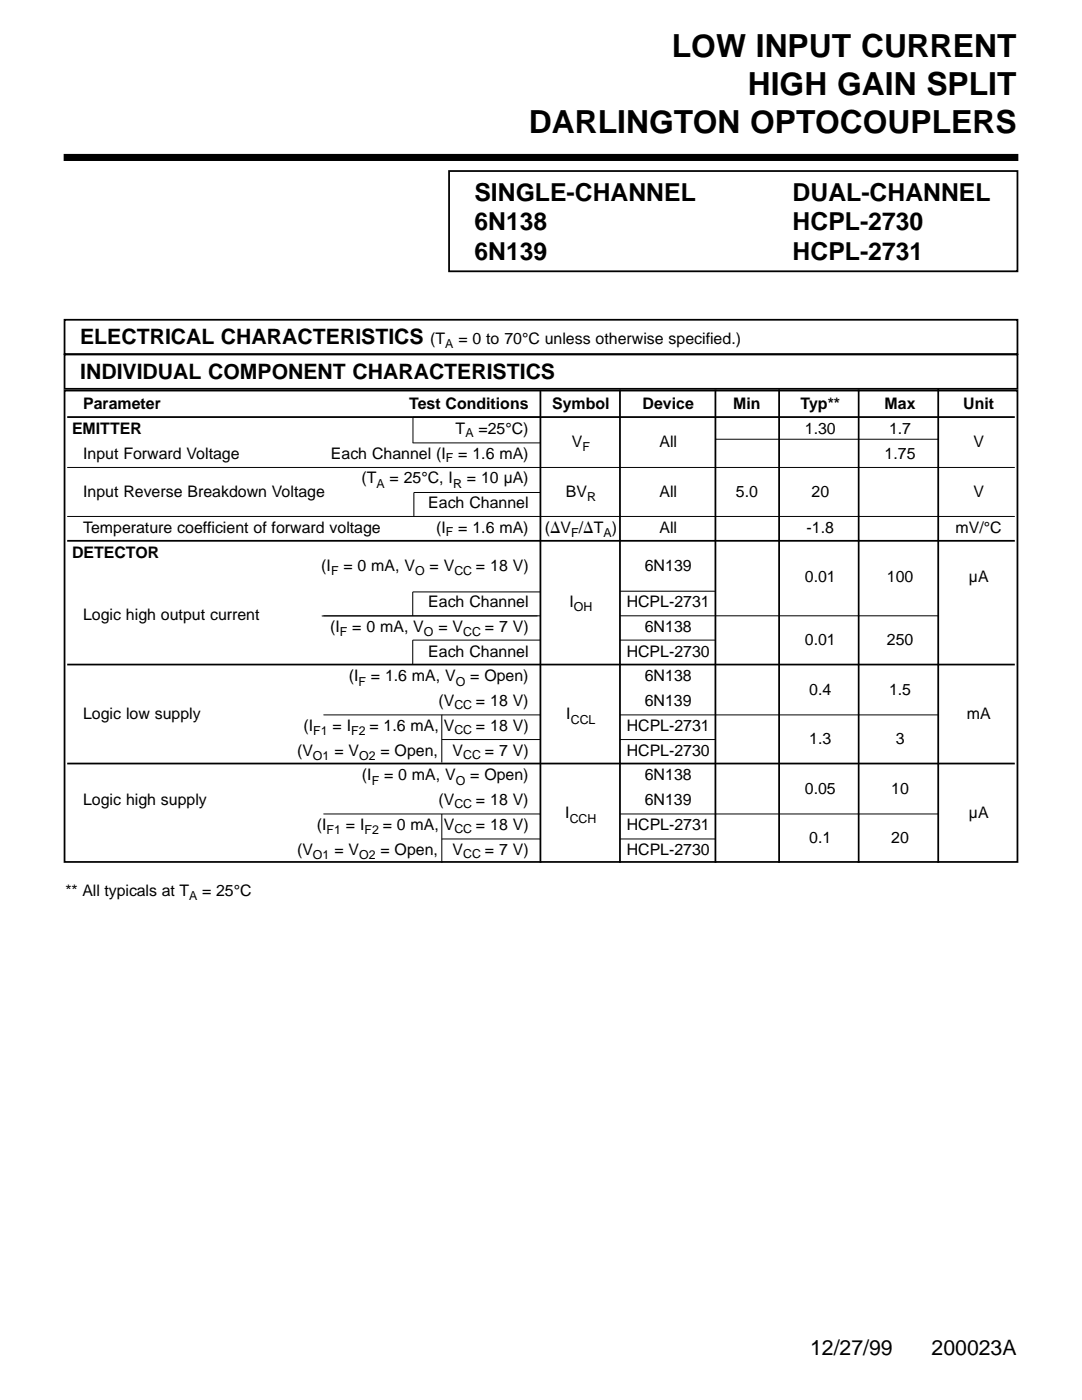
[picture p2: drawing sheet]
<svg xmlns="http://www.w3.org/2000/svg" width="216mm" height="279mm" viewBox="0 0 216 279" stroke-linecap="round" stroke-linejoin="round" font-family="sans-serif">
<defs><g id="words">
<g font-size="6.3">
<text x="134.1" y="11.3">LOW INPUT CURRENT</text>
<text x="149.2" y="18.9">HIGH GAIN SPLIT</text>
<text x="105.5" y="26.6">DARLINGTON OPTOCOUPLERS</text>
</g>
<g font-size="4.9">
<text x="94.7" y="40">SINGLE-CHANNEL</text>
<text x="158.2" y="40">DUAL-CHANNEL</text>
<text x="94.7" y="46">6N138</text>
<text x="158.2" y="46">HCPL-2730</text>
<text x="94.7" y="51.9">6N139</text>
<text x="158.2" y="51.9">HCPL-2731</text>
</g>
<g font-size="4.2">
<text x="16" y="68.7">ELECTRICAL CHARACTERISTICS</text>
<text x="16" y="75.7">INDIVIDUAL COMPONENT CHARACTERISTICS</text>
<text x="161.7" y="270.5">12/27/99</text>
<text x="185.9" y="270.5">200023A</text>
</g>
<g font-size="3.2">
<text x="85.8" y="68.7">(T</text>
<text x="91.5" y="68.7">= 0 to 70°C unless otherwise specified.)</text>
<text x="16.6" y="81.7">Parameter</text>
<text x="81.6" y="81.7">Test Conditions</text>
<text x="110.2" y="81.7">Symbol</text>
<text x="128.2" y="81.7">Device</text>
<text x="146.3" y="81.7">Min</text>
<text x="159.7" y="81.7">Typ**</text>
<text x="176.5" y="81.7">Max</text>
<text x="192.2" y="81.7">Unit</text>
<text x="14.4" y="86.6">EMITTER</text>
<text x="90.9" y="86.6">T</text>
<text x="95.5" y="86.6">=25°C)</text>
<text x="114.1" y="89.3">V</text>
<text x="131.6" y="89.3">All</text>
<text x="160.6" y="86.6">1.30</text>
<text x="177.4" y="86.6">1.7</text>
<text x="194.2" y="89.3">V</text>
<text x="16.6" y="91.5">Input Forward Voltage</text>
<text x="66" y="91.5">Each Channel (I</text>
<text x="91.5" y="91.5">= 1.6 mA)</text>
<text x="176.5" y="91.5">1.75</text>
<text x="16.6" y="99.1">Input Reverse Breakdown Voltage</text>
<text x="72.1" y="96.5">(T</text>
<text x="77.7" y="96.5">= 25°C, I</text>
<text x="85.4" y="101.4">Each Channel</text>
<text x="93.1" y="96.5">= 10 µA)</text>
<text x="112.9" y="99.1">BV</text>
<text x="131.6" y="99.1">All</text>
<text x="146.8" y="99.1">5.0</text>
<text x="161.9" y="99.1">20</text>
<text x="194.2" y="99.1">V</text>
<text x="16.6" y="106.4">Temperature coefficient of forward voltage</text>
<text x="87" y="106.4">(I</text>
<text x="91.5" y="106.4">= 1.6 mA)</text>
<text x="108.7" y="106.4">(#V /#T )</text>
<text x="131.6" y="106.4">All</text>
<text x="161" y="106.4">-1.8</text>
<text x="190.7" y="106.4">mV/°C</text>
<text x="14.4" y="111.3">DETECTOR</text>
<text x="64.1" y="113.9">(I</text>
<text x="68.5" y="113.9">= 0 mA, V</text>
<text x="85.7" y="113.9">= V</text>
<text x="95" y="113.9">= 18 V)</text>
<text x="128.7" y="113.9">6N139</text>
<text x="160.6" y="116.2">0.01</text>
<text x="177" y="116.2">100</text>
<text x="193.3" y="116.2">µA</text>
<text x="16.6" y="123.8">Logic high output current</text>
<text x="85.4" y="121.2">Each Channel</text>
<text x="113.6" y="121.2">I</text>
<text x="125" y="121.2">HCPL-2731</text>
<text x="65.9" y="126.1">(I</text>
<text x="70.3" y="126.1">= 0 mA, V</text>
<text x="85.4" y="131.1">Each Channel</text>
<text x="87.5" y="126.1">= V</text>
<text x="96.7" y="126.1">= 7 V)</text>
<text x="125" y="131.1">HCPL-2730</text>
<text x="128.7" y="126.1">6N138</text>
<text x="160.6" y="128.8">0.01</text>
<text x="177" y="128.8">250</text>
<text x="69.6" y="136">(I</text>
<text x="74" y="136">= 1.6 mA, V</text>
<text x="93.8" y="136">= Open)</text>
<text x="128.7" y="136">6N138</text>
<text x="16.6" y="143.6">Logic low supply</text>
<text x="87.5" y="140.9">(V</text>
<text x="95" y="140.9">= 18 V)</text>
<text x="113" y="143.6">I</text>
<text x="128.7" y="140.9">6N139</text>
<text x="161.5" y="138.6">0.4</text>
<text x="177.4" y="138.6">1.5</text>
<text x="192.9" y="143.6">mA</text>
<text x="60.6" y="145.9">(I</text>
<text x="66.4" y="145.9">= I</text>
<text x="73.7" y="145.9">= 1.6 mA, V</text>
<text x="95" y="145.9">= 18 V)</text>
<text x="125" y="145.9">HCPL-2731</text>
<text x="161.5" y="148.5">1.3</text>
<text x="178.7" y="148.5">3</text>
<text x="59.3" y="150.8">(V</text>
<text x="66.7" y="150.8">= V</text>
<text x="72.2" y="155.8">(I</text>
<text x="75.9" y="150.8">= Open,</text>
<text x="76.6" y="155.8">= 0 mA, V</text>
<text x="90.3" y="150.8">V</text>
<text x="93.8" y="155.8">= Open)</text>
<text x="96.7" y="150.8">= 7 V)</text>
<text x="125" y="150.8">HCPL-2730</text>
<text x="128.7" y="155.8">6N138</text>
<text x="16.6" y="160.7">Logic high supply</text>
<text x="87.5" y="160.7">(V</text>
<text x="95" y="160.7">= 18 V)</text>
<text x="128.7" y="160.7">6N139</text>
<text x="160.6" y="158.4">0.05</text>
<text x="177.8" y="158.4">10</text>
<text x="63.2" y="165.6">(I</text>
<text x="69" y="165.6">= I</text>
<text x="76.4" y="165.6">= 0 mA, V</text>
<text x="95" y="165.6">= 18 V)</text>
<text x="112.8" y="163.3">I</text>
<text x="125" y="165.6">HCPL-2731</text>
<text x="193.3" y="163.3">µA</text>
<text x="59.3" y="170.6">(V</text>
<text x="66.7" y="170.6">= V</text>
<text x="75.9" y="170.6">= Open,</text>
<text x="90.3" y="170.6">V</text>
<text x="96.7" y="170.6">= 7 V)</text>
<text x="125" y="170.6">HCPL-2730</text>
<text x="161.5" y="168.3">0.1</text>
<text x="177.8" y="168.3">20</text>
<text x="13.1" y="178.8">** All typicals at T</text>
<text x="40.3" y="178.8">= 25°C</text>
</g>
<g font-size="2.5">
<text x="88.8" y="69.5">A</text>
<text x="92.9" y="87.2">A</text>
<text x="89" y="92.2">F</text>
<text x="116.2" y="90.1">F</text>
<text x="75.1" y="97.3">A</text>
<text x="90.4" y="97.3">R</text>
<text x="117.1" y="99.9">R</text>
<text x="89" y="107">F</text>
<text x="114" y="107.2">F</text>
<text x="120.4" y="107.2">A</text>
<text x="66.1" y="114.8">F</text>
<text x="82.8" y="114.8">O</text>
<text x="90.7" y="114.8">CC</text>
<text x="114.5" y="122">OH</text>
<text x="67.8" y="126.9">F</text>
<text x="84.6" y="126.9">O</text>
<text x="92.4" y="126.9">CC</text>
<text x="71.5" y="136.8">F</text>
<text x="90.9" y="136.8">O</text>
<text x="90.7" y="141.6">CC</text>
<text x="62.5" y="146.7">F1</text>
<text x="70.1" y="146.7">F2</text>
<text x="90.7" y="146.5">CC</text>
<text x="113.9" y="144.4">CCL</text>
<text x="62.5" y="151.6">O1</text>
<text x="71.7" y="151.6">O2</text>
<text x="92.4" y="151.4">CC</text>
<text x="74.2" y="156.6">F</text>
<text x="90.7" y="161.3">CC</text>
<text x="90.9" y="156.6">O</text>
<text x="65.2" y="166.4">F1</text>
<text x="72.7" y="166.4">F2</text>
<text x="90.7" y="166.2">CC</text>
<text x="113.7" y="164.2">CCH</text>
<text x="62.5" y="171.4">O1</text>
<text x="71.7" y="171.4">O2</text>
<text x="92.4" y="171.2">CC</text>
<text x="37.8" y="179.6">A</text>
</g>
</g></defs>
<path d="M12.9 63.8h190.1v6.9h-190.1z" fill="none" stroke="#000" stroke-width=".35"/>
<path d="M12.9 77.9h190.1v94.1h-190.1z" fill-rule="evenodd" fill="#fff"/>
<path d="M12.9 77.9h190.1v94.1h-190.1zM123.7 77.8v94.4M142.8 77.8v94.4M155.5 77.7v94.5M171.3 77.7v94.5M187.2 77.3v94.9M13.4 83.2h189.1M13.4 107.9h189.1M13.4 132.6h189.1M13.4 152.4h189.1" fill="none" stroke="#000" stroke-width=".35"/>
<path d="M13.4 93.3h189.1M13.4 103.1h189.1M64.2 122.9h43" fill="none" stroke="#000" stroke-width=".2"/>
<path d="M12.9 70.7h190.1v6.9h-190.1z" fill-rule="evenodd" fill="#fff"/>
<path d="M12.9 70.7h190.1v6.9h-190.1zM107.8 77.9v94.3" fill="none" stroke="#000" stroke-width=".35"/>
<path d="M142.7 87.7h44.5" fill="none" stroke="#000" stroke-width=".2"/>
<path d="M12.7 31.4h190.5" fill="none" stroke="#000" stroke-width="1.4" stroke-linecap="butt"/>
<path d="M89.6 34.1h113.4v20h-113.4z" fill-rule="evenodd" fill="#fff"/>
<path d="M89.6 34.1h113.4v20h-113.4z" fill="none" stroke="#000" stroke-width=".35"/>
<g fill="#fff">
<path d="M12.7 176.2h39.2v7h-39.2z" fill-rule="evenodd"/>
<path d="M158.5 267.1h44.7v6h-44.7z" fill-rule="evenodd"/>
</g>
<path d="M82.3 88.4h25.6M82.4 83.2h25.5M82.4 83.2v5.2" fill="none" stroke="#000" stroke-width=".2"/>
<path d="M46.2 6.4h157v22.5h-157z" fill-rule="evenodd" fill="#fff"/>
<g fill="none" stroke="#000" stroke-width=".2">
<path d="M107.9 98.3h-25.3v4.7M107.9 118.1h-25.5v4.8M123.7 118h19M64.5 122.9h43.4M107.9 127.7h-25.5v4.8M123.7 127.7h19M123.7 122.9h63.6M64.5 142.7h43.4M88.2 142.7v9.5M88.2 147.6h19.7M123.7 142.7h63.5M123.7 147.6h19"/>
<path d="M64.5 162.4h43.4M88.2 167.4h19.7M88.2 162.4v9.8M123.7 162.4h63.5M123.7 167.4h19"/>
</g>
<use href="#words"/>
</svg>
